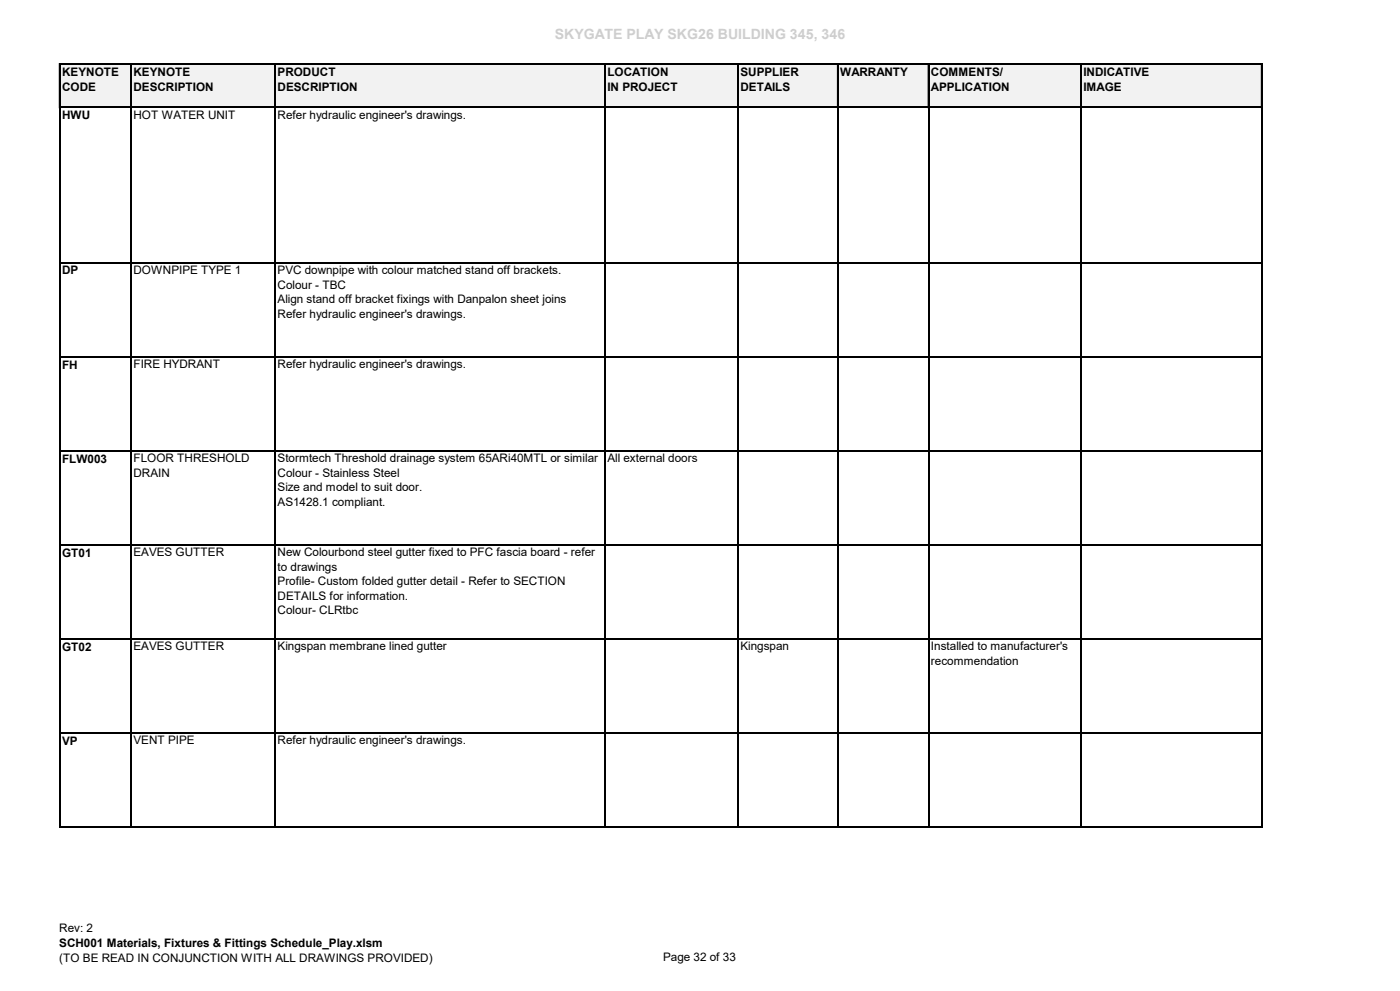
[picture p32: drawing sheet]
<svg xmlns="http://www.w3.org/2000/svg" width="420mm" height="297mm" viewBox="0 0 420 297" stroke-linecap="round" stroke-linejoin="round" font-family="sans-serif">
<defs><g id="words">
<text font-size="4.2" fill="#cecece" x="166.4" y="11.7">SKYGATE PLAY SKG26 BUILDING 345, 346</text>
<g font-size="3.5">
<text x="18.6" y="22.8">KEYNOTE</text>
<text x="40.1" y="22.8">KEYNOTE</text>
<text x="83.3" y="22.8">PRODUCT</text>
<text x="182.2" y="22.8">LOCATION</text>
<text x="222.1" y="22.8">SUPPLIER</text>
<text x="252.1" y="22.8">WARRANTY</text>
<text x="279.3" y="22.8">COMMENTS/</text>
<text x="325" y="22.8">INDICATIVE</text>
<text x="18.6" y="27.3">CODE</text>
<text x="40.1" y="27.3">DESCRIPTION</text>
<text x="83.3" y="27.3">DESCRIPTION</text>
<text x="182.2" y="27.3">IN PROJECT</text>
<text x="222.1" y="27.3">DETAILS</text>
<text x="279.3" y="27.3">APPLICATION</text>
<text x="325" y="27.3">IMAGE</text>
<text x="18.6" y="35.7">HWU</text>
<text x="40.1" y="35.6">HOT WATER UNIT</text>
<text x="83.3" y="35.6">Refer hydraulic engineer's drawings.</text>
<text x="18.6" y="82.3">DP</text>
<text x="40.1" y="82.1">DOWNPIPE TYPE 1</text>
<text x="83.3" y="82.1">PVC downpipe with colour matched stand off brackets.</text>
<text x="83.3" y="86.5">Colour - TBC</text>
<text x="83.3" y="90.9">Align stand off bracket fixings with Danpalon sheet joins</text>
<text x="83.3" y="95.2">Refer hydraulic engineer's drawings.</text>
<text x="18.6" y="110.5">FH</text>
<text x="40.1" y="110.3">FIRE HYDRANT</text>
<text x="83.3" y="110.3">Refer hydraulic engineer's drawings.</text>
<text x="18.6" y="138.6">FLW003</text>
<text x="40.1" y="138.5">FLOOR THRESHOLD</text>
<text x="40.1" y="142.9">DRAIN</text>
<text x="83.3" y="138.5">Stormtech Threshold drainage system 65ARi40MTL or similar</text>
<text x="83.3" y="142.9">Colour - Stainless Steel</text>
<text x="182.2" y="138.5">All external doors</text>
<text x="83.3" y="147.2">Size and model to suit door.</text>
<text x="83.3" y="151.6">AS1428.1 compliant.</text>
<text x="18.6" y="166.8">GT01</text>
<text x="40.1" y="166.7">EAVES GUTTER</text>
<text x="83.3" y="166.7">New Colourbond steel gutter fixed to PFC fascia board - refer</text>
<text x="83.3" y="171.1">to drawings</text>
<text x="83.3" y="175.4">Profile- Custom folded gutter detail - Refer to SECTION</text>
<text x="83.3" y="179.8">DETAILS for information.</text>
<text x="83.3" y="184.2">Colour- CLRtbc</text>
<text x="18.6" y="195">GT02</text>
<text x="40.1" y="194.9">EAVES GUTTER</text>
<text x="83.3" y="194.9">Kingspan membrane lined gutter</text>
<text x="222.1" y="194.9">Kingspan</text>
<text x="279.3" y="194.9">Installed to manufacturer's</text>
<text x="279.3" y="199.3">recommendation</text>
<text x="18.6" y="223.2">VP</text>
<text x="40.1" y="223.1">VENT PIPE</text>
<text x="83.3" y="223.1">Refer hydraulic engineer's drawings.</text>
<text x="17.8" y="279.4">Rev: 2</text>
<text x="17.8" y="283.9">SCH001 Materials, Fixtures &amp; Fittings Schedule_Play.xlsm</text>
<text x="198.9" y="288">Page 32 of 33</text>
<text x="17.8" y="288.3">(TO BE READ IN CONJUNCTION WITH ALL DRAWINGS PROVIDED)</text>
</g>
</g></defs>
<path d="M18.1 19.4h360.5v12.8h-360.5z" fill="#f2f2f2"/>
<path d="M17.8 19.1v13.2M18.1 19.1h360.6M39.2 19.4v12.9M82.4 19.4v12.9M181.4 19.4v12.9M221.3 19.4v12.9M251.2 19.4v12.9M278.4 19.4v12.9M324.2 19.4v12.9M378.4 19.4v12.9M18.1 32h360.6" fill="none" stroke="#000" stroke-width=".3"/>
<g fill="none" stroke="#000" stroke-width=".34">
<path d="M18 19.1v228.9M18.1 19.2h360.6M39.4 19.4v228.6M82.6 19.4v228.6M181.5 19.4v228.6M221.5 19.4v228.6M251.4 19.4v228.6M278.6 19.4v228.6M324.3 19.4v228.6M378.6 19.4v228.6M18.1 32.1h360.6M18.1 78.7h360.6"/>
<path d="M18.1 106.9h360.6M18.1 135.1h360.6M18.1 163.3h360.6M18.1 191.5h360.6M18.1 219.7h360.6M18.1 247.9h360.6"/>
</g>
<use href="#words"/>
</svg>
